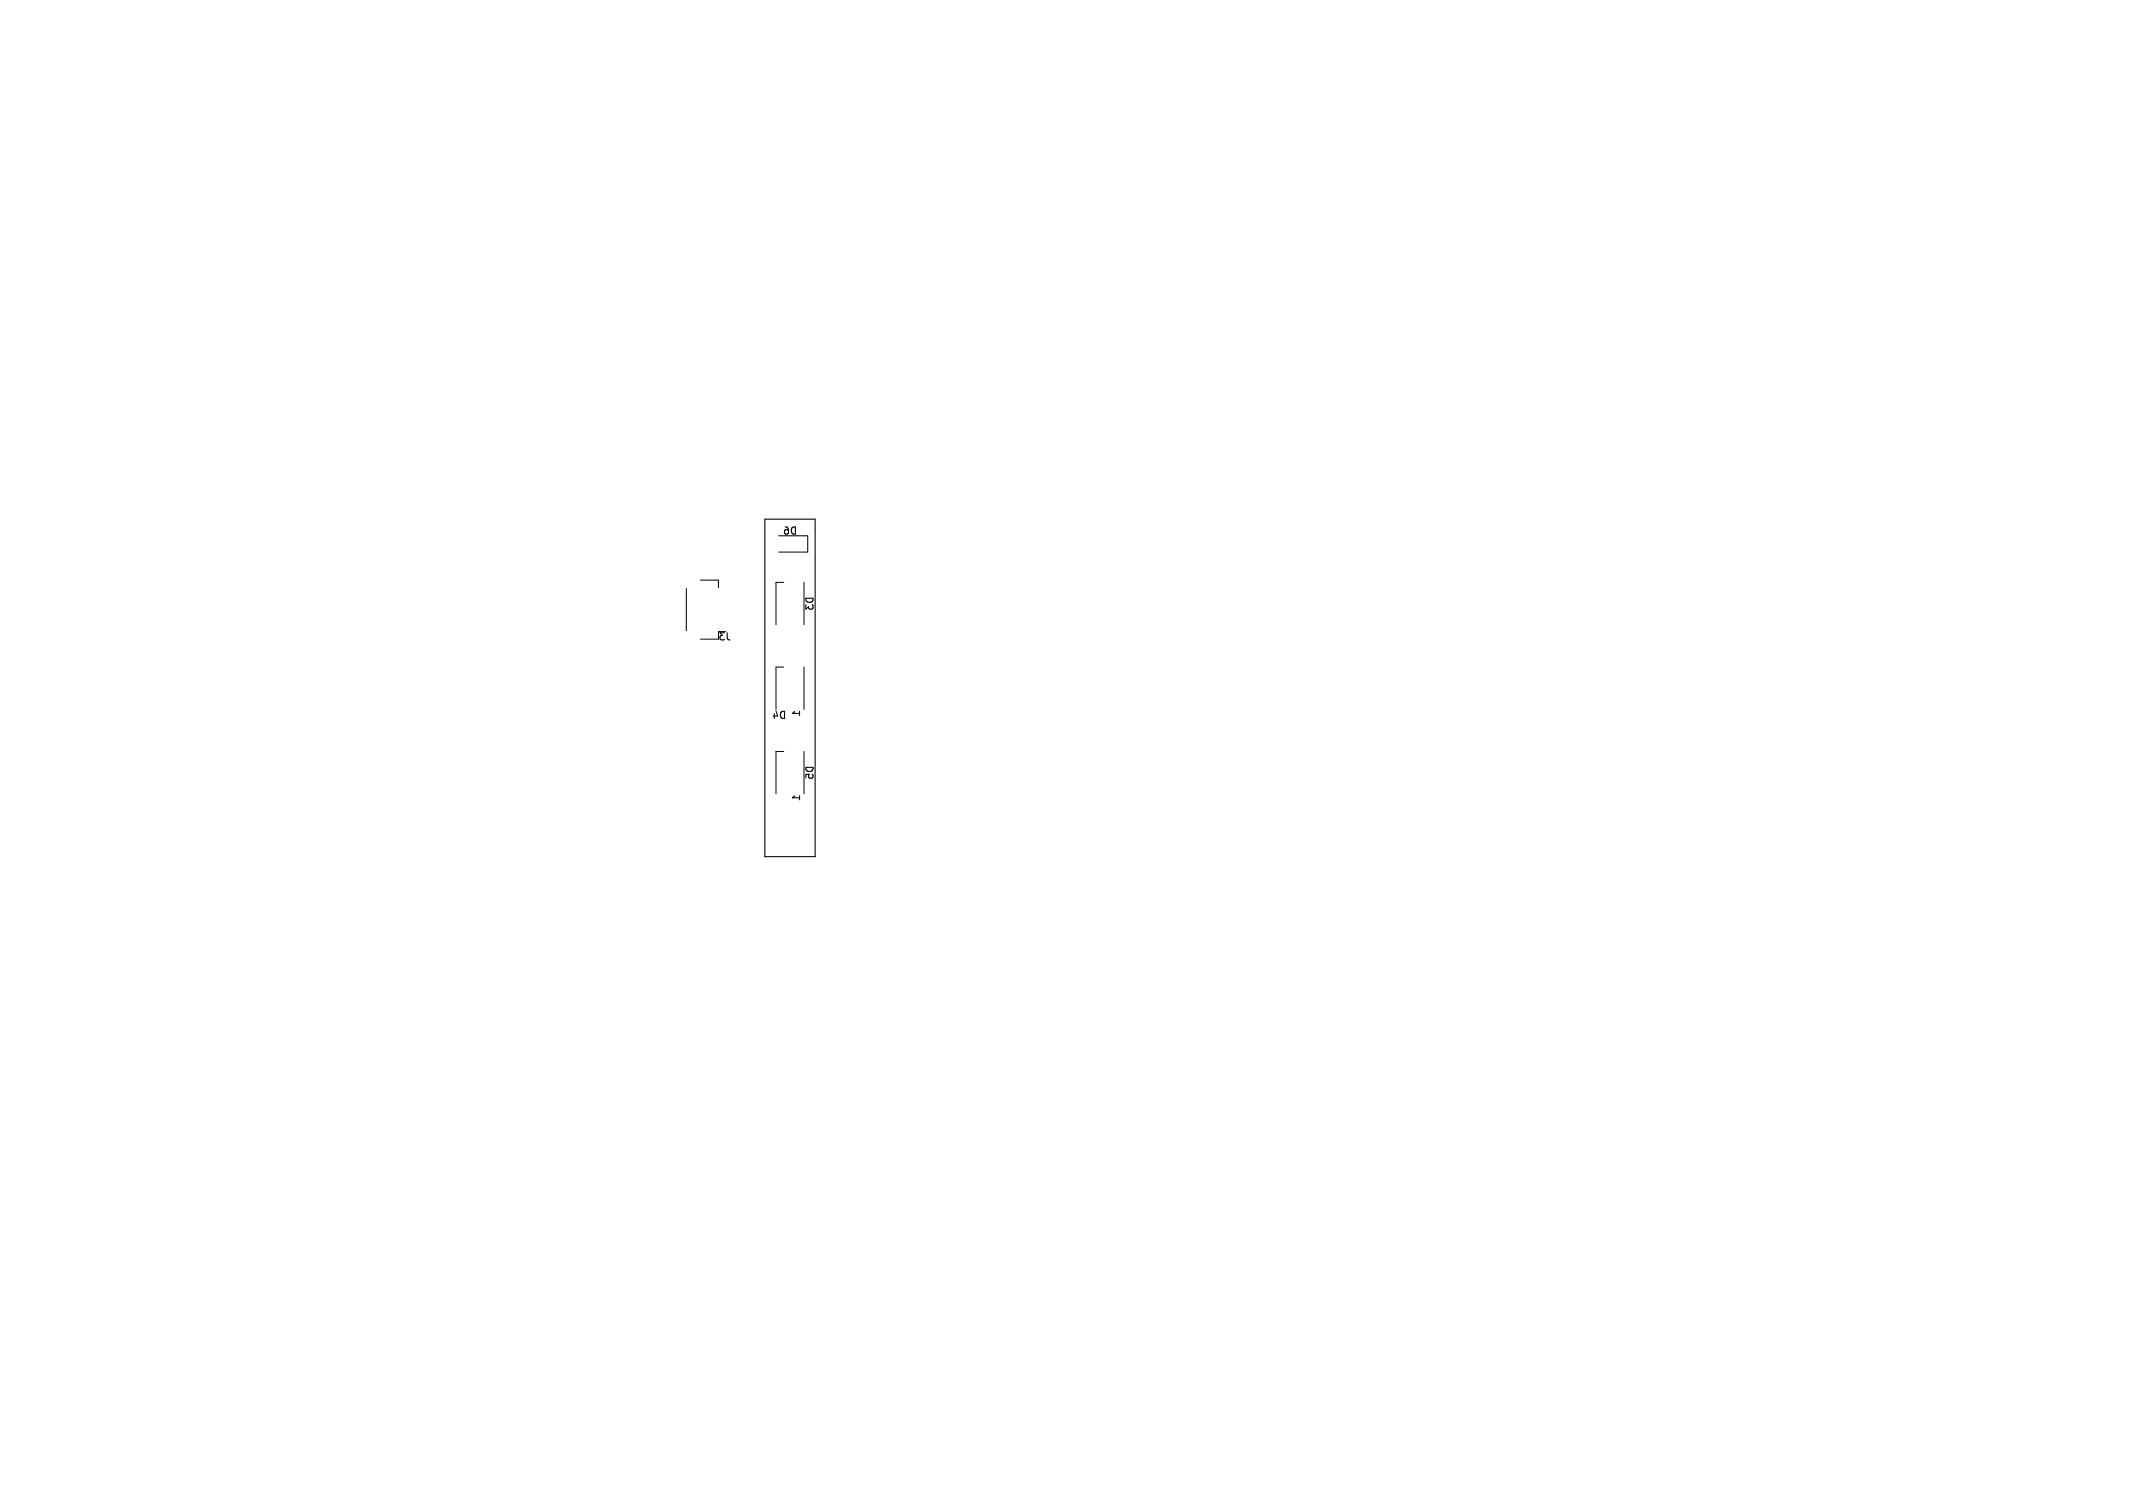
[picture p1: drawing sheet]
<svg xmlns="http://www.w3.org/2000/svg" width="297mm" height="210mm" viewBox="0 0 297 210" stroke-linecap="round" stroke-linejoin="round" font-family="sans-serif">
<defs><g id="words">
<g font-size="1.4">
<text x="108.9" y="74.7">D6</text>
<text x="99.9" y="89.4">J3</text>
<text x="113.5" y="85.2" transform="rotate(-90 113.5 85.2)">D3</text>
<text x="107.4" y="100.3">D4</text>
<text x="111.6" y="100" transform="rotate(-90 111.6 100)">1</text>
<text x="111.6" y="111.7" transform="rotate(-90 111.6 111.7)">1</text>
<text x="113.5" y="108.7" transform="rotate(-90 113.5 108.7)">D5</text>
</g>
</g></defs>
<path d="M106.5 72.3h7v47h-7z" fill="none" stroke="#000" stroke-width=".15"/>
<path d="M108.4 74.6h4.1v2.3h-4.1M95.6 82v5.8M97.5 89h2.5M97.5 80.8h2.5v1M109.1 81.1h-1v5.9M109.1 92.9h-1v5.9M111.9 81.1v5.9M111.9 92.9v5.9M109.1 104.7h-1v5.8M111.9 104.7v5.8" fill="none" stroke="#000" stroke-width=".14"/>
<use href="#words"/>
</svg>
